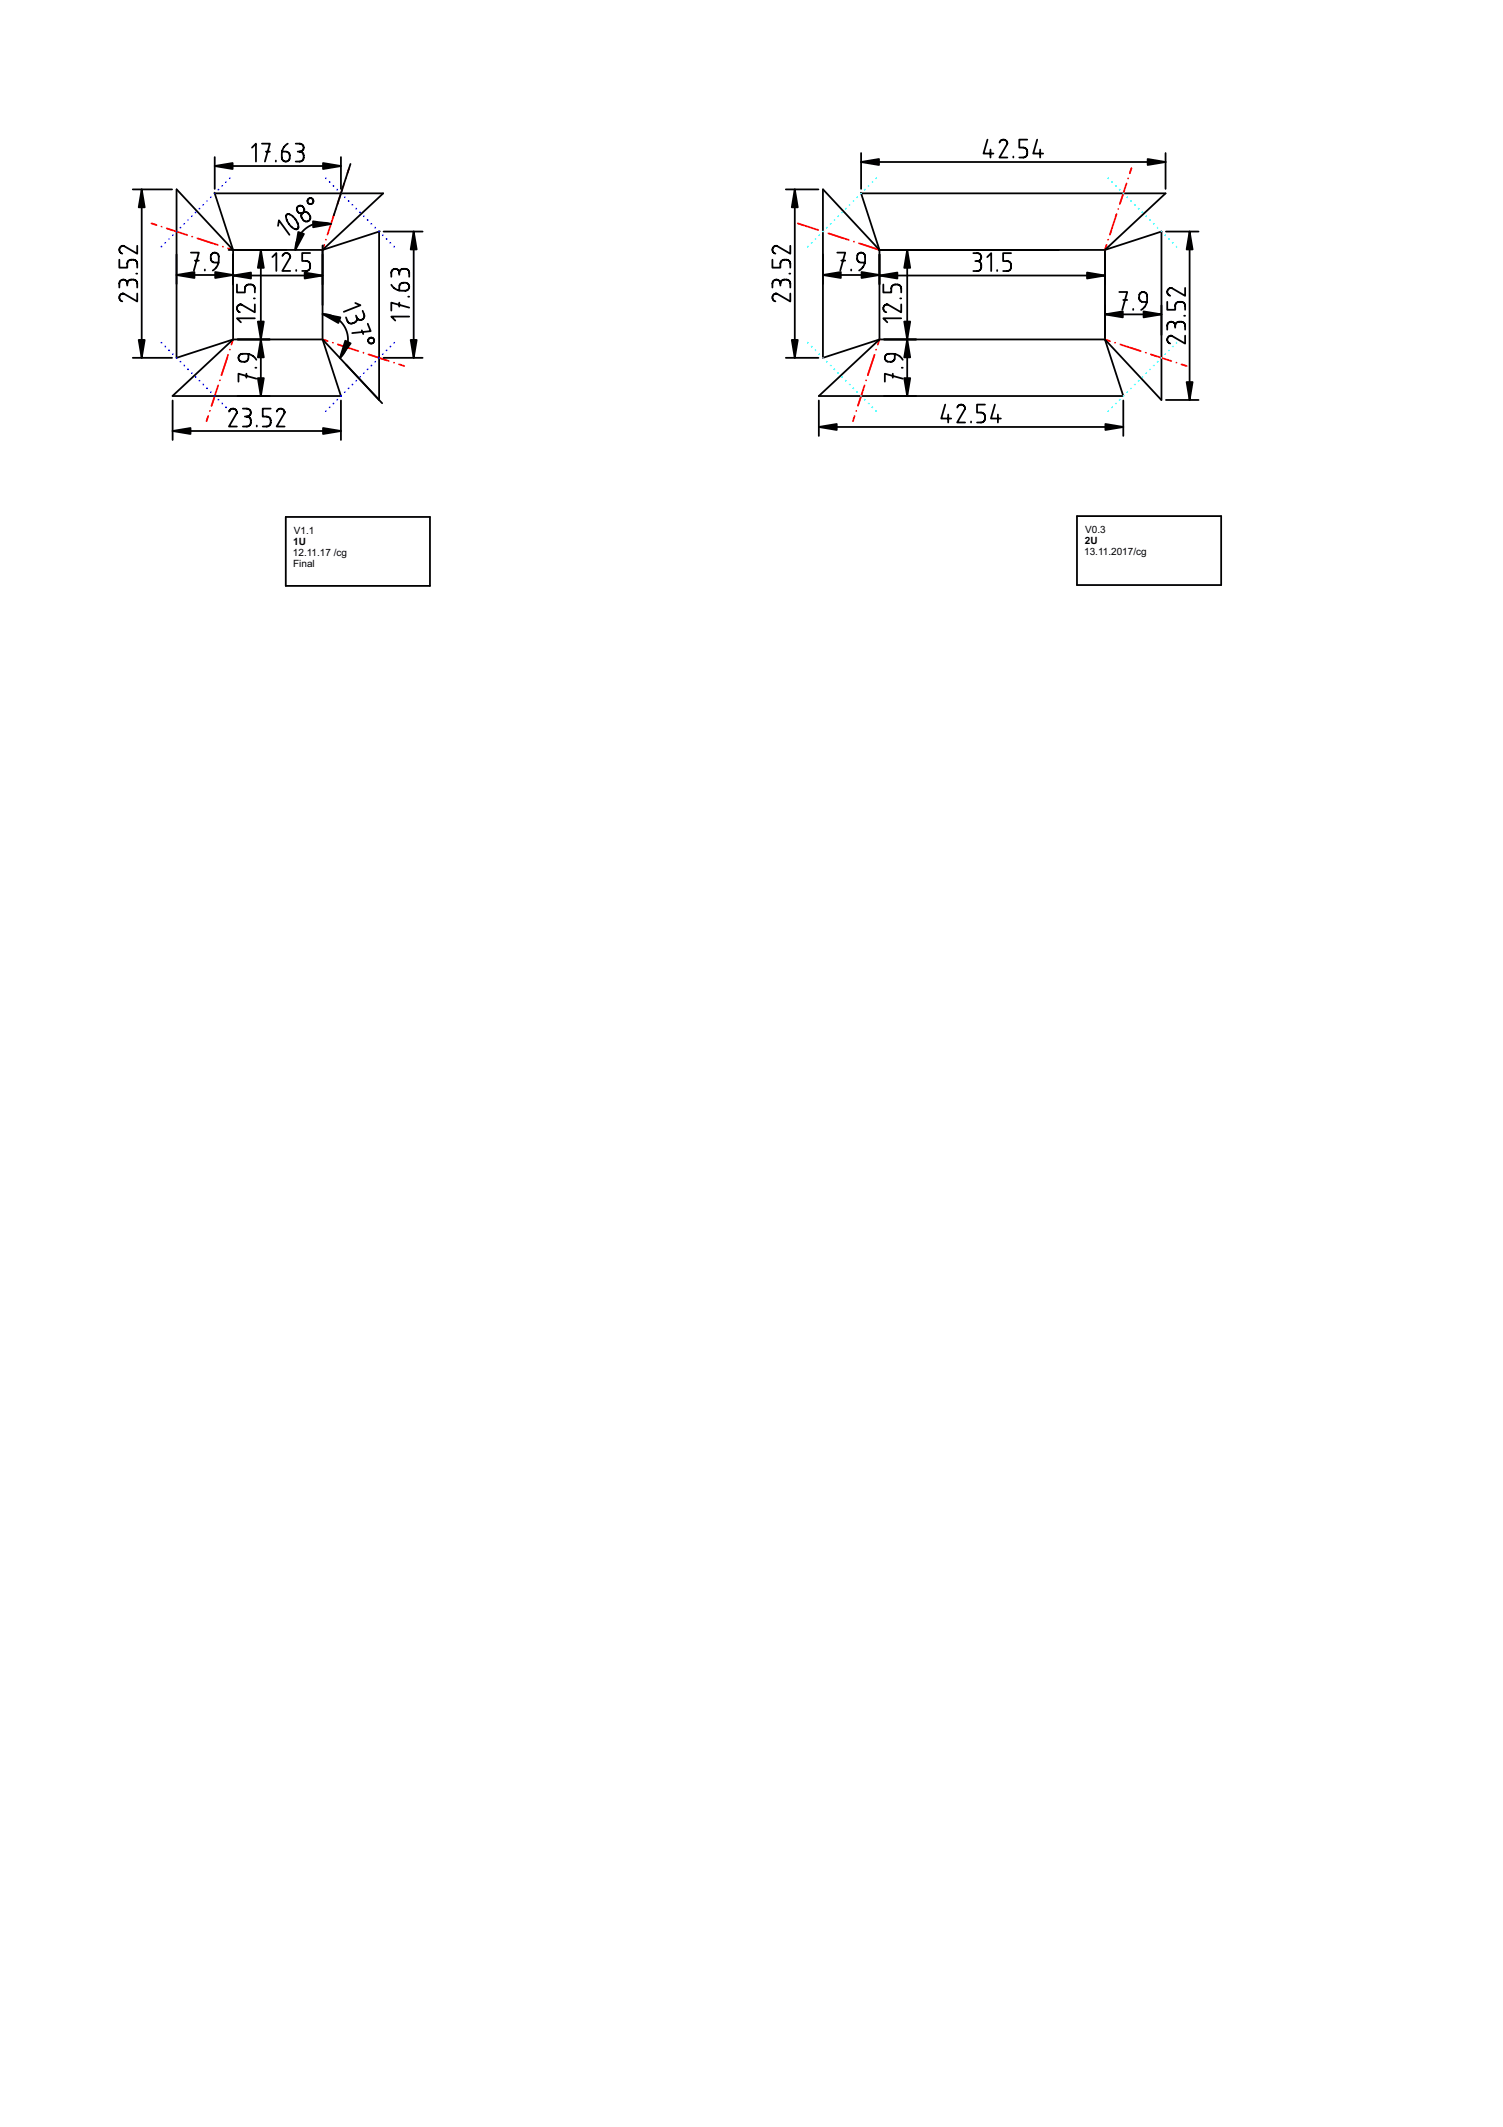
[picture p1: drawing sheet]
<svg xmlns="http://www.w3.org/2000/svg" width="210mm" height="297mm" viewBox="0 0 210 297" stroke-linecap="round" stroke-linejoin="round" font-family="sans-serif">
<defs><g id="words">
<g font-size="1.4">
<text x="40.9" y="77.7">12.11.17 /cg</text>
<text x="40.9" y="76.1">1U</text>
<text x="41.1" y="74.5">V1.1</text>
<text x="151.4" y="77.5">13.11.2017/cg</text>
<text x="151.5" y="76">2U</text>
<text x="151.5" y="74.4">V0.3</text>
<text x="40.9" y="79.2">Final</text>
</g>
</g></defs>
<g fill="none" stroke="#000" stroke-width=".25">
<path d="M137.9 19.5l-.5 1.9h1.3M139.6 19.9a.54 .54 0 0 1 .6-.4 .54 .54 0 0 1 .4 .7l-1 1.8h1.1M143.5 19.5h-1.2v1.1h.6a.56 .56 0 0 1 .6 .6v.2a.56 .56 0 0 1-.6 .6h-.6M144.8 19.5l-.5 1.9h1.4M16.7 36.3v1.1h1.1v-.6a.56 .56 0 0 1 .5-.5h.3a.56 .56 0 0 1 .6 .5v.6M17.8 39.6a.56 .56 0 0 0-.6-.6 .56 .56 0 0 0-.5 .6v.6M17.8 39.6a.56 .56 0 0 1 .5-.6h.3a.56 .56 0 0 1 .6 .6v.6M17.8 39.6v.3M18.5 26.5h5.5M19 38.2h.2M19.2 34.3v1.1l-1.9-1-.2-.1a.56 .56 0 0 0-.4 .6 .56 .56 0 0 0 .4 .5M19.8 26.5v23.5"/>
<path d="M24.7 38.4h7.9M24.7 26.5v23.5l7.9-2.6M24.7 26.4l7.9 8.5M26.7 35.3h1.1l-.7 2.5M27.2 36.4h.6M28.6 37.6v.2M30 26.9l2.6 8M30 27h23.5l-8.5 7.9M30 23.2h17.6M30 21.9v4.5M30.5 36.7h-.5a.56 .56 0 0 1-.6-.6v-.3a.56 .56 0 0 1 .6-.5 .56 .56 0 0 1 .5 .5v.8a1.67 1.67 0 0 1-.8 1.2M31.9 34.9h13.1"/>
<path d="M32.6 38.5h12.4M32.6 34.9v12.5M33.1 39.7v1.1h1.1v-.5a.56 .56 0 0 1 .6-.6h.2a.56 .56 0 0 1 .6 .6v.5M35.2 20.6l.5-.5v2.5M36.4 34.9v20.4M36.6 20.1h1.1l-.7 2.5M37.1 21.2h.6M38 35.9l.6-.6v2.5M38.5 22.4v.2M38.8 31.5l.2-.7 1.4 2M39.4 35.8a.54 .54 0 0 1 .7-.5 .54 .54 0 0 1 .4 .7l-1.1 1.8h1.1M40 30.2h.1"/>
<path d="M40 30l.2-.1a1.81 1.81 0 0 1 1.4 2l-.1 .1a1.84 1.84 0 0 1-1.5-2zM40.2 20.1a1.67 1.67 0 0 0-.8 1.4v.5a.56 .56 0 0 0 .5 .6 .56 .56 0 0 0 .6-.6v-.3a.56 .56 0 0 0-.6-.5h-.5M41.3 20.1h.6a.56 .56 0 0 1 .5 .5 .56 .56 0 0 1-.5 .6M41.4 37.7v.1M41.6 21.2h.3M41.9 21.2a.56 .56 0 0 1 .5 .5v.3a.56 .56 0 0 1-.5 .6h-.6M42.2 29.8a.56 .56 0 0 1 .9 0l.1 .3a.56 .56 0 0 1-.1 .7 .56 .56 0 0 1-.8-.1l-.2-.5zM43.3 35.3h-1.1v1.1h.6a.56 .56 0 0 1 .5 .6v.3a.56 .56 0 0 1-.5 .5h-.6M45 34.3v13.1M46.2 31.3l-.9-.2h-.8l-.9 .3-.8 .4-.7 .6-.4 .8-.4 .8-.1 .9M47.6 21.9v4.5M48.9 22.9l-2.3 7.2"/>
<path d="M52.9 32.3v23.6M53 32.3l-8 2.6M53.6 32.3h5.4M54.6 39.8a1.67 1.67 0 0 0 1.5 .8h.5a.56 .56 0 0 0 .5-.6 .56 .56 0 0 0-.5-.5h-.3a.56 .56 0 0 0-.5 .5v.6M55.8 38.1a.56 .56 0 0 0-.6-.6 .56 .56 0 0 0-.6 .6v.6M55.8 38.1a.56 .56 0 0 1 .5-.6h.3a.56 .56 0 0 1 .5 .6v.6M55.8 38.1v.3M57.8 32.3v17.7M107.9 36.3v1.1h1.1v-.6a.56 .56 0 0 1 .5-.5h.3a.56 .56 0 0 1 .6 .5v.6M109 39.6a.56 .56 0 0 0-.6-.6 .56 .56 0 0 0-.5 .6v.6M109 39.6a.56 .56 0 0 1 .5-.6h.3a.56 .56 0 0 1 .6 .6v.6M109 39.6v.3"/>
<path d="M109.7 26.5h4.6M110.2 38.2h.2M110.4 34.3v1.1l-1.9-1-.2-.1a.56 .56 0 0 0-.4 .6 .56 .56 0 0 0 .4 .5M111 26.5v23.5M114.9 26.5v23.5l7.9-2.6M114.9 38.4h7.9M114.9 26.4l7.9 8.5M116.9 35.3h1.1l-.7 2.5M117.5 36.4h.5M118.9 37.6v.2M120.2 26.9l2.6 8M120.3 27h42.5l-8.5 7.9"/>
<path d="M120.3 22.6h42.5M120.3 21.4v5M120.8 36.7h-.5a.56 .56 0 0 1-.6-.6v-.3a.56 .56 0 0 1 .6-.5 .56 .56 0 0 1 .5 .5v.8a1.67 1.67 0 0 1-.8 1.2M122.8 34.9v12.5M122.8 34.9h31.5M122.8 38.5h31.5M123.4 39.7v1.1h1.1v-.5a.56 .56 0 0 1 .5-.6h.3a.56 .56 0 0 1 .6 .6v.5M126.7 34.9v20.4M135.9 35.4h.6a.56 .56 0 0 1 .5 .5 .56 .56 0 0 1-.5 .6M136.2 36.5h.3M136.5 36.5a.56 .56 0 0 1 .5 .5v.3a.56 .56 0 0 1-.5 .6h-.6M137.9 35.9l.5-.5v2.5"/>
<path d="M138.3 20.9v1.1M139.3 37.7v.2M141.2 35.4h-1.1v1.1h.5a.56 .56 0 0 1 .6 .5v.3a.56 .56 0 0 1-.6 .6h-.5M141.5 21.9v.1M145.3 20.9v1.1M154.3 34.9v12.5M154.3 34.9l7.9-2.6v23.6l-7.9-8.5M162.8 21.4v5M162.8 32.3h4.6M166.1 32.3v23.6M18.5 50h5.5M19.2 41v1.1l-1.9-1.1h-.2a.56 .56 0 0 0-.4 .5 .56 .56 0 0 0 .4 .6"/>
<path d="M24.1 55.9v5.5M32 57.5a.54 .54 0 0 1 .6-.4 .54 .54 0 0 1 .4 .6l-1 1.9h1.1M32.6 47.4h12.4M32.6 47.4l-8.5 7.9h23.5l-2.6-7.9M33.5 42.5a.56 .56 0 0 0-.4 .6 .56 .56 0 0 0 .4 .5M33.5 42.5h.1M33.9 57.1h.6a.56 .56 0 0 1 .5 .5 .56 .56 0 0 1-.5 .6M34.2 58.2h.3M34.4 52.2v.5M34.5 58.2a.56 .56 0 0 1 .5 .5v.3a.56 .56 0 0 1-.5 .6h-.6M34.7 49.4v.6a.56 .56 0 0 1-.6 .5h-.2a.56 .56 0 0 1-.6-.5 .56 .56 0 0 1 .6-.6h.7a1.67 1.67 0 0 1 1.2 .8M35.5 41.7h.1"/>
<path d="M35.6 44.5h-2.5l.5 .5M35.6 42.5v1.1l-1.9-1.1h-.2M35.7 51.4h.1M35.8 52.9l-2.5-.7v1.1M35.9 59.4v.2M37.8 57.1h-1.1v1.1h.5a.56 .56 0 0 1 .6 .5v.3a.56 .56 0 0 1-.6 .6h-.5M38.7 57.5a.54 .54 0 0 1 .6-.4 .54 .54 0 0 1 .4 .6l-1.1 1.9h1.1M45 43.9l1.1 .1 .9 .5 .8 .7 .5 .9 .3 1-.1 1.1-.4 1-.6 .8M45 47.4l8.4 8.9M47.6 55.9v5.5M48.3 44.3l.2 .5a.56 .56 0 0 0 .7 .4l.3-.2a.56 .56 0 0 0 .3-.7M49.6 42.3l.7 .3-2.3 .9"/>
<path d="M49.7 44.1l.1 .2M50.5 46.1l.2 .6M50.6 43.4l.2 .5a.56 .56 0 0 1-.3 .7 .56 .56 0 0 1-.7-.3M51.4 45.2l.4 1-2.6 .3M53.6 50h5.4M55.8 42.3v.5M57 41.4h.1M57.1 44.2h-2.5l.6 .6M57.1 43l-2.5-.7v1.1M109.7 50h4.6M110.4 41v1.1l-1.9-1.1h-.2a.56 .56 0 0 0-.4 .5 .56 .56 0 0 0 .4 .6M114.4 59.6h42.5"/>
<path d="M114.4 55.9v5M122.8 47.4h31.5M122.8 47.4l-8.4 7.9h42.5l-2.6-7.9M124.7 52.2v.5M125 49.4v.6a.56 .56 0 0 1-.6 .5h-.3a.56 .56 0 0 1-.5-.5 .56 .56 0 0 1 .5-.6h.7a1.67 1.67 0 0 1 1.3 .8M125.7 41.7h.2M125.9 44.5h-2.5l.5 .5M125.9 42.5v1.1l-1.9-1.1h-.2a.56 .56 0 0 0-.4 .6 .56 .56 0 0 0 .4 .5M125.9 51.4h.2M126.1 52.9l-2.5-.7v1.1M132 56.5l-.6 1.9h1.4M132.4 57.9v1.1"/>
<path d="M133.7 56.9a.54 .54 0 0 1 .6-.4 .54 .54 0 0 1 .4 .7l-1 1.8h1.1M135.6 58.9v.1M137.6 56.5h-1.2v1.1h.6a.56 .56 0 0 1 .6 .6v.2a.56 .56 0 0 1-.6 .6h-.6M138.9 56.5l-.5 1.9h1.4M139.4 57.9v1.1M154.3 43.9h7.9M156.3 40.8h1.1l-.7 2.5M156.9 41.9h.5M156.9 55.9v5M158.3 43.1v.2M160.2 42.2h-.6a.56 .56 0 0 1-.5-.6v-.3a.56 .56 0 0 1 .5-.5 .56 .56 0 0 1 .6 .5v.8a1.67 1.67 0 0 1-.8 1.2M162.8 55.9h4.6"/>
<path d="M163 42.2v1.1h1.1v-.6a.56 .56 0 0 1 .6-.5h.3a.56 .56 0 0 1 .5 .5v.6M164.1 45.5a.56 .56 0 0 0-.5-.6 .56 .56 0 0 0-.6 .6v.5M164.1 45.5a.56 .56 0 0 1 .6-.6h.3a.56 .56 0 0 1 .5 .6v.5M164.1 45.5v.3M165.4 44.1h.1M165.5 46.9v1.1l-1.8-1.1h-.3a.56 .56 0 0 0-.4 .5 .56 .56 0 0 0 .4 .6M165.5 40.2v1.1l-1.8-1.1h-.3a.56 .56 0 0 0-.4 .6 .56 .56 0 0 0 .4 .5M24.1 60.2h23.5M39.9 72.2h20.1v9.6h-20.1zM150.4 72.1h20.1v9.6h-20.1z"/>
<circle cx="42" cy="29.3" r=".53"/>
<circle cx="43.4" cy="28.1" r=".42"/>
<circle cx="51.8" cy="47.6" r=".42"/>
</g>
<g fill="none" stroke="#f00" stroke-width=".25">
<path d="M21.1 31.2l.8 .2M22.6 31.7h.1M23.3 31.9l2.8 .9M26.8 33l.1 .1M27.6 33.3l2.8 .9M31.1 34.4h.1M31.8 34.7l.8 .2M45.3 34.2l-.3 .7M45.5 33.5h.1M46.7 29.9l-1 2.9M46.9 29.2h.1M48.1 25.6l-1 2.9"/>
<path d="M48.3 24.9h.1M48.8 23.5l-.3 .7M111.4 31.2l2.9 .9M115 32.4h.1M115.7 32.6l2.8 .9M119.2 33.7h.1M120 34l2.8 .9M154.5 34.2l-.2 .7M154.8 33.5h.1M155.9 29.9l-.9 2.9M156.2 29.2h.1M157.3 25.6l-.9 2.9"/>
<path d="M157.6 24.9h-.1M158 23.5l-.2 .7M29.1 58.1l-.3 .7M29.3 57.4h.1M30.5 53.8l-1 2.9M30.7 53.1h.1M31.9 49.5l-1 2.9M32.1 48.8h.1M32.6 47.4l-.3 .7M45 47.4l.8 .2M46.5 47.9h.1M47.2 48.1l2.8 .9"/>
<path d="M50.7 49.3h.1M51.5 49.5l2.8 .9M55 50.6v.1M55.7 50.9l.8 .2M119.3 58.1l-.2 .7M119.6 57.4h.1M120.7 53.8l-.9 2.9M121 53.1h.1M122.1 49.5l-.9 2.9M122.4 48.8h.1M122.8 47.4l-.2 .7M154.3 47.4l.7 .2"/>
<path d="M155.7 47.9h.1M156.4 48.1l2.9 .9M160 49.3h.1M160.7 49.5l2.9 .9M164.3 50.6v.1M165 50.9l.7 .2"/>
</g>
<g fill="#000">
<path d="M19.8 26.5l.4 2.5h-.8zM24.7 38.4l2.5-.4v.8zM30 23.2l2.5-.4v.8zM30.1 38l2.5 .4-2.5 .4zM32.6 38.5l2.5-.4v.8zM36.4 34.9l.4 2.5h-.8zM41.7 32.4l.7 .3-1.2 2.2zM42.5 38.1l2.5 .4-2.5 .4zM43.7 30.9l2.5 .4-2.5 .4zM45.1 22.8l2.5 .4-2.5 .4zM57.8 32.3l.4 2.5h-.8zM111 26.5l.4 2.5h-.8z"/>
<path d="M114.9 38.4l2.5-.4v.8zM120.3 22.6l2.5-.4v.8zM120.3 38l2.5 .4-2.5 .4zM122.8 38.5l2.5-.4v.8zM126.7 34.9l.4 2.5h-.8zM151.8 38.1l2.5 .4-2.5 .4zM160.3 22.2l2.5 .4-2.5 .4zM166.1 32.3l.5 2.5h-.9zM19.4 47.5h.8l-.4 2.5zM36 44.9h.8l-.4 2.5zM36.4 47.4l.4 2.5h-.8zM36 52.8h.8l-.4 2.5z"/>
<path d="M45 43.9l2.5 .4-.3 .8zM48.2 47.6l.8 .4-1.5 2zM57.4 47.5h.8l-.4 2.5zM110.6 47.5h.8l-.4 2.5zM114.4 59.6l2.5-.4v.8zM126.3 44.9h.8l-.4 2.5zM126.7 47.4l.4 2.5h-.8zM126.3 52.8h.8l-.4 2.5zM154.3 43.9l2.5-.4v.8zM154.4 59.2l2.5 .4-2.5 .4zM159.7 43.5l2.5 .4-2.5 .4zM165.7 53.4h.9l-.5 2.5z"/>
<path d="M24.1 60.2l2.5-.4v.8zM45.1 59.8l2.5 .4-2.5 .4z"/>
</g>
<g fill="#000" stroke="#000" stroke-width=".25">
<path d="M19.8 26.5l.4 2.5h-.8zM24.7 38.4l2.5-.4v.8zM30 23.2l2.5-.4v.8zM30.1 38l2.5 .4-2.5 .4zM32.6 38.5l2.5-.4v.8zM36.4 34.9l.4 2.5h-.8zM41.7 32.4l.7 .3-1.2 2.2zM42.5 38.1l2.5 .4-2.5 .4zM43.7 30.9l2.5 .4-2.5 .4zM45.1 22.8l2.5 .4-2.5 .4zM57.8 32.3l.4 2.5h-.8zM111 26.5l.4 2.5h-.8z"/>
<path d="M114.9 38.4l2.5-.4v.8zM120.3 22.6l2.5-.4v.8zM120.3 38l2.5 .4-2.5 .4zM122.8 38.5l2.5-.4v.8zM126.7 34.9l.4 2.5h-.8zM151.8 38.1l2.5 .4-2.5 .4zM160.3 22.2l2.5 .4-2.5 .4zM166.1 32.3l.5 2.5h-.9zM19.4 47.5h.8l-.4 2.5zM36 44.9h.8l-.4 2.5zM36.4 47.4l.4 2.5h-.8zM36 52.8h.8l-.4 2.5z"/>
<path d="M45 43.9l2.5 .4-.3 .8zM48.2 47.6l.8 .4-1.5 2zM57.4 47.5h.8l-.4 2.5zM110.6 47.5h.8l-.4 2.5zM114.4 59.6l2.5-.4v.8zM126.3 44.9h.8l-.4 2.5zM126.7 47.4l.4 2.5h-.8zM126.3 52.8h.8l-.4 2.5zM154.3 43.9l2.5-.4v.8zM154.4 59.2l2.5 .4-2.5 .4zM159.7 43.5l2.5 .4-2.5 .4zM165.7 53.4h.9l-.5 2.5z"/>
<path d="M24.1 60.2l2.5-.4v.8zM45.1 59.8l2.5 .4-2.5 .4z"/>
</g>
<g fill="none" stroke="#00f" stroke-width=".25">
<path d="M22.6 34.4l-.1 .1M23.1 33.9h.1M23.6 33.4h.1M24.1 32.8v.1M24.7 32.3h.1M25.2 31.8h.1M25.7 31.3h.1M26.3 30.7h.1M26.8 30.2h.1M27.3 29.7h.1M27.9 29.1h-.1M28.4 28.6h.1"/>
<path d="M28.9 28.1h.1M29.5 27.5l-.1 .1M30 27h.1M30.5 26.5h.1M31 25.9v.1M31.6 25.4h.1M32.1 24.9h.1M45.5 24.9h.1M46 25.4h.1M46.6 25.9v.1M47.1 26.5h.1M47.6 27h.1"/>
<path d="M48.1 27.5l.1 .1M48.7 28.1h.1M49.2 28.6h.1M49.7 29.1h.1M50.3 29.7h.1M50.8 30.2h.1M51.3 30.7h.1M51.9 31.3h.1M52.4 31.8h.1M52.9 32.3h.1M53.5 32.8v.1M54 33.4h.1"/>
<path d="M54.5 33.9h.1M55 34.4l.1 .1M22.5 47.9h.1M23.1 48.4h.1M23.6 48.9h.1M24.1 49.4v.1M24.7 50h.1M25.2 50.5h.1M25.7 51v.1M26.3 51.6h.1M26.8 52.1h.1M27.3 52.6h.1"/>
<path d="M27.8 53.2h.1M28.4 53.7h.1M28.9 54.2h.1M29.4 54.8h.1M30 55.3h.1M30.5 55.8h.1M31 56.3v.1M31.6 56.9h.1M32.1 57.4h.1M45.5 57.4h.1M46 56.9h.1M46.6 56.3v.1"/>
<path d="M47.1 55.8h.1M47.6 55.3h.1M48.2 54.8h-.1M48.7 54.2h.1M49.2 53.7h.1M49.8 53.2h-.1M50.3 52.6h.1M50.8 52.1h.1M51.3 51.6h.1M51.9 51v.1M52.4 50.5h.1M52.9 50h.1"/>
<path d="M53.5 49.4v.1M54 48.9h.1M54.5 48.4h.1M55.1 47.9h-.1"/>
</g>
<g fill="none" stroke="#0ff" stroke-width=".25">
<path d="M112.8 34.4v.1M113.4 33.9h-.1M113.9 33.4h.1M114.4 32.8v.1M114.9 32.3h.1M115.5 31.8h.1M116 31.3h.1M116.5 30.7h.1M117.1 30.2h.1M117.6 29.7h.1M118.1 29.1h.1M118.7 28.6h-.1"/>
<path d="M119.2 28.1h.1M119.7 27.5v.1M120.3 27h-.1M120.8 26.5h.1M121.3 25.9v.1M121.8 25.4h.1M122.4 24.9h.1M154.8 24.9h.1M155.3 25.4h.1M155.8 25.9v.1M156.4 26.5h.1M156.9 27h.1"/>
<path d="M157.4 27.5v.1M157.9 28.1h.1M158.5 28.6h.1M159 29.1h.1M159.5 29.7h.1M160.1 30.2h.1M160.6 30.7h.1M161.1 31.3h.1M161.7 31.8h.1M162.2 32.3h.1M162.7 32.8v.1M163.2 33.4h.1"/>
<path d="M163.8 33.9h.1M164.3 34.4v.1M112.8 47.9h.1M113.3 48.4h.1M113.9 48.9h.1M114.4 49.4v.1M114.9 50h.1M115.5 50.5h.1M116 51v.1M116.5 51.6h.1M117.1 52.1h.1M117.6 52.6h.1"/>
<path d="M118.1 53.2h.1M118.6 53.7h.1M119.2 54.2h.1M119.7 54.8h.1M120.2 55.3h.1M120.8 55.8h.1M121.3 56.3v.1M121.8 56.9h.1M122.4 57.4h.1M154.8 57.4h.1M155.3 56.9h.1M155.8 56.3v.1"/>
<path d="M156.4 55.8h.1M156.9 55.3h.1M157.4 54.8h.1M158 54.2h-.1M158.5 53.7h.1M159 53.2h.1M159.5 52.6h.1M160.1 52.1h.1M160.6 51.6h.1M161.1 51v.1M161.7 50.5h.1M162.2 50h.1"/>
<path d="M162.7 49.4v.1M163.3 48.9h-.1M163.8 48.4h.1M164.3 47.9h.1"/>
</g>
<use href="#words"/>
</svg>
